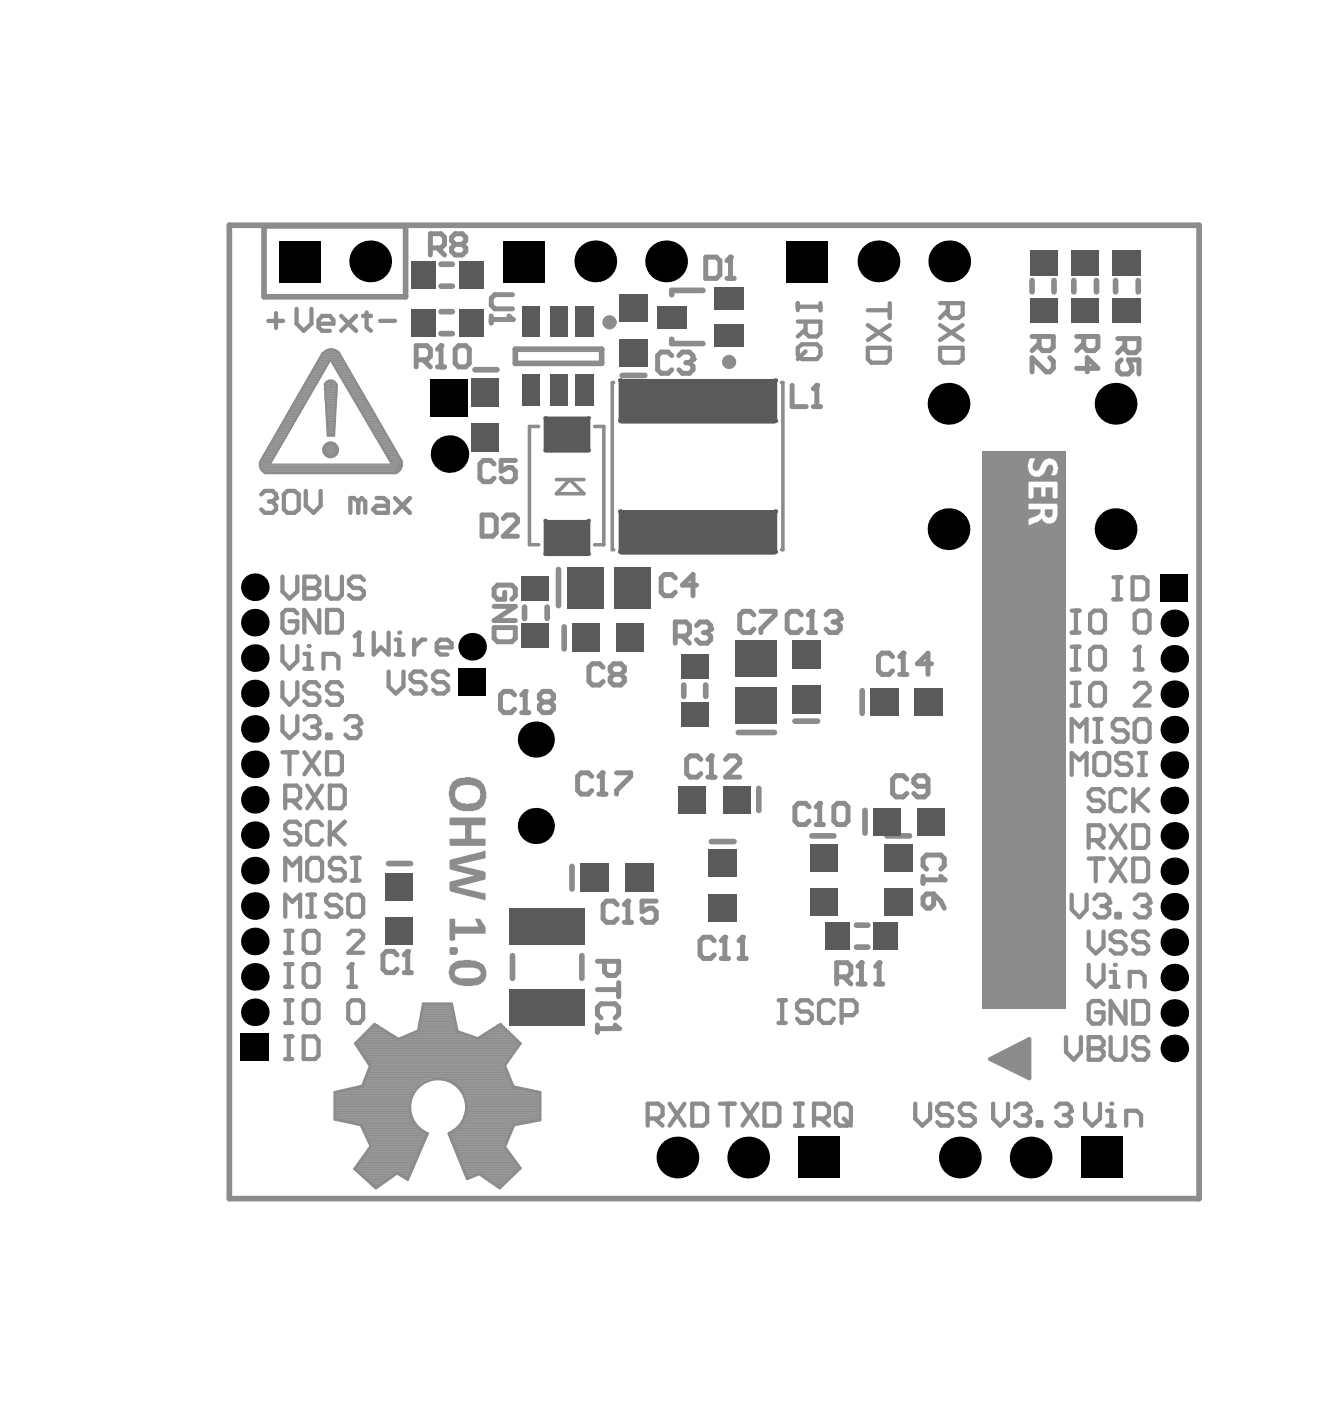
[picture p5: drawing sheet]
<svg xmlns="http://www.w3.org/2000/svg" width="80mm" height="84mm" viewBox="0 0 80 84" stroke-linecap="round" stroke-linejoin="round" font-family="sans-serif">
<path d="M59.1 63.2l2.4-1.2v2.3z" fill="#8c8c8c"/>
<g fill="none" stroke="#8c8c8c" stroke-width=".34">
<path d="M13.7 13.4h57.9v58.1h-57.9zM15.8 13.5h8.4v4.2h-8.4zM26.3 19.9h.7M26.3 18.6h.7M26.3 15.8h.7M26.3 17.1h.7M42 17.3h-1.9v.3M61.6 16.7v.7M62.9 16.7v.7M64.1 16.7v.7M65.5 16.7v.7M66.6 16.7v.7"/>
<path d="M68 16.7v.7M28.4 22.1h1.3M30.8 20.8h5.1v.9h-5.1zM31.3 36.2v.7M32.7 36.2v.7M33.4 34v2.1M33.7 37.4v1.3M37.2 22.4h1.3M40.1 20.2v.3h1.9M23.2 51.5h1.3M30.6 57v1.4M34.2 51.7v1.4"/>
<path d="M34.7 57v1.4M40.8 40.9v.7M42.1 40.9v.7M42.5 50.2h1.3M44.1 43.7h2.1M45.3 47.1v1.3M47.5 43h1.3M48.5 49.9h1.3M51.1 56.5h.7M51.1 55.2h.7M51.5 41.2v1.4M51.7 48.4v1.3"/>
<path d="M53 49.9h1.3"/>
</g>
<g fill="none" stroke="#8c8c8c" stroke-width=".25">
<path d="M16 19.1h.9M16.5 18.7v.9M17.7 18.4v.9l.4 .4 .5-.4v-.9M19 19.3h.9v-.2l-.2-.2h-.5l-.2 .2v.4l.2 .2h.5M20.4 18.9l.9 .8-.5-.4M21.3 18.9l-.9 .8M21.7 18.9h.5M21.9 18.6v.9l.3 .2M22.7 19.1h.9M47.6 19.2h1.4v.7l-.2 .2h-.5l-.2-.2v-.7M47.6 18.3h1.4M47.6 18.1v.4"/>
<path d="M48.1 19.7l-.5 .4M49 18.1v.4M51.8 18.5h1.3M51.8 19.4l1.3 .9M53.1 18.1v.9M53.1 19.4l-1.3 .9M56.1 18.1h1.4v.7l-.3 .2h-.4l-.2-.2v-.7M56.1 19.4l1.4 .9M56.6 18.5l-.5 .5M57.5 19.4l-1.4 .9M16.9 34.4v.9l.4 .4 .5-.4v-.9M16.9 38.6v.8l.4 .5 .5-.5v-.8"/>
<path d="M17.8 36.6l-.3-.2h-.4l-.2 .2v.9l.2 .3h.4l.3-.3v-.4h-.5M18.2 35.1h.1M18.2 34.4h.7l.2 .2v.2l-.2 .3 .2 .2v.2l-.2 .2h-.7zM18.2 39.9h.4M18.2 39h.2v.9M18.2 35.1h.7M18.4 38.6h.1M19.1 36.4v1.4l-.9-1.4v1.4M19.3 39.9v-.9h.7l.2 .2v.7M19.5 34.4v1.1l.2 .2h.5l.2-.2v-1.1M19.5 36.4h.7l.2 .2v.9l-.2 .3h-.7zM21.7 34.6l-.2-.2h-.4l-.3 .2v.2l.3 .3h.4l.2 .2v.2l-.2 .2h-.4l-.3-.2"/>
<path d="M47.6 20.8l.3-.3h.9l.2 .3v.4l-.2 .2h-.9l-.3-.2zM48.1 21l-.5 .4M51.8 20.8h1.3v.6l-.2 .2h-.9l-.2-.2zM56.1 20.8h1.4v.6l-.3 .2h-.9l-.2-.2zM66.5 34.5h.5M66.5 35.8h.5M66.7 34.5v1.3M67.6 34.5h.7l.2 .2v.9l-.2 .2h-.7zM16.9 40.7v.9l.4 .5 .5-.5v-.9M16.9 42.7v.9l.4 .5 .5-.5v-.9M16.9 44.9h.9M17 59.7h.5"/>
<path d="M17 55.5h.5M17 56.9h.5M17 47.8h.7l.2-.2v-.5l-.2-.2h-.7v1.3M17 52.5v-1.3l.5 .5 .4-.5v1.3M17 54.7v-1.3l.5 .4 .4-.4v1.3M17 58.9h.5M17 57.5h.5M17.2 55.5v1.4M17.2 57.5v1.4M17.2 59.7v1.3M17.3 44.9v1.3M17.5 47.8l.4 .4"/>
<path d="M17.9 49.3l-.2-.3h-.5l-.2 .3v.2l.2 .2h.5l.2 .2v.2l-.2 .3h-.5l-.2-.3M18.2 43l.2-.3h.5l.2 .3v.2M18.2 44.9l.9 1.3M18.3 59.7h.5l.2 .2v.9l-.2 .2h-.5l-.2-.2v-.9zM18.3 55.5h.5l.2 .3v.8l-.2 .3h-.5l-.2-.3v-.8zM18.3 57.5h.5l.2 .2v.9l-.2 .3h-.5l-.2-.3v-.9zM18.3 53.4h.5M18.3 54.7h.5M18.3 46.9l.9 1.3M18.6 53.4v1.3M18.6 51.2h.4l.2 .2v.9l-.2 .2h-.4l-.3-.2v-.9zM18.6 43.4h.3"/>
<path d="M18.9 43.4l.2 .2v.2l-.2 .3h-.5l-.2-.3M19.1 43.2h.1M19.1 41l-.2-.3h-.5l-.2 .3v.2l.2 .2h.5l.2 .2v.3l-.2 .2h-.5l-.2-.2M19.1 43.2l-.2 .2M19.1 44.9l-.9 1.3M19.2 49.3l-.2-.3h-.4l-.3 .3v.8l.3 .3h.4l.2-.3M19.2 46.9l-.9 1.3M19.5 43.8h.2v.3h-.2zM19.5 44.9h.7l.2 .2v.9l-.2 .2h-.7zM19.7 46.9h.7l.2 .2v.9l-.2 .2h-.7zM19.7 49v1.4M19.9 49.7l.7 .7"/>
<path d="M20.4 53.6l-.3-.2h-.4l-.2 .2v.2l.2 .2h.4l.3 .3v.2l-.3 .2h-.4l-.2-.2M20.4 41l-.2-.3h-.5l-.2 .3v.2l.2 .2h.5l.2 .2v.3l-.2 .2h-.5l-.2-.2M20.6 51.4l-.2-.2h-.5l-.2 .2v.3l.2 .2h.5l.2 .2v.2l-.2 .2h-.5l-.2-.2M20.6 49l-.9 .9M20.6 43l.2-.3h.5l.2 .3v.2M20.8 55.8l.2-.3h.5l.2 .3v.2l-.9 .9h.9M20.8 58.9h.5M21 57.5h.1M21 59.7h.5l.2 .2v.9l-.2 .2h-.5l-.2-.2v-.9zM21 53.4h.5l.2 .2v.9l-.2 .2h-.5l-.2-.2v-.9zM21 51.2h.5M21 52.5h.5"/>
<path d="M21 57.5v1.4M21 57.5l-.2 .2M21.1 43.4h.2M21.3 51.2v1.3M21.3 43.4l.2 .2v.2l-.2 .3h-.5l-.2-.3M21.5 43.2h.1M21.5 43.2l-.2 .2M65 50.1h.7l.2-.2v-.4l-.2-.2h-.7v1.3M65 55.6v.9l.4 .4 .5-.4v-.9M65 57.6v.9l.4 .4 .5-.4v-.9M65 51.2h.9M65.4 50.1l.5 .5"/>
<path d="M65.4 51.2v1.4M65.9 59.9l-.2-.2h-.5l-.2 .2v.9l.2 .3h.5l.2-.3v-.4h-.5M65.9 47.3l-.2-.2h-.5l-.2 .2v.2l.2 .3h.5l.2 .2v.2l-.2 .2h-.5l-.2-.2M66.3 49.3l.9 1.3M66.3 51.2l.9 1.4M66.3 58.9h.5M66.3 58h.3v.9M66.6 57.6h.1M67.2 47.3l-.2-.2h-.4l-.3 .2v.9l.3 .2h.4l.2-.2M67.2 55.8l-.2-.2h-.4l-.3 .2v.2l.3 .2h.4l.2 .3v.2l-.2 .2h-.4l-.3-.2M67.2 59.7v1.4l-.9-1.4v1.4M67.2 49.3l-.9 1.3"/>
<path d="M67.2 51.2l-.9 1.4M67.5 58.9v-.9h.6l.3 .3v.6M67.7 59.7h.7l.2 .2v.9l-.2 .3h-.7zM67.7 47.1v1.3M67.7 49.3h.7l.2 .2v.8l-.2 .3h-.7zM67.7 51.2h.7l.2 .3v.9l-.2 .2h-.7zM67.9 47.8l.7 .6M68.6 55.8l-.2-.2h-.5l-.2 .2v.2l.2 .2h.5l.2 .3v.2l-.2 .2h-.5l-.2-.2M68.6 47.1l-.9 .9M17 61h.5M17 61.8h.5M17 63.2h.5"/>
<path d="M17.2 61.8v1.4M18.1 61.8h.7l.2 .3v.9l-.2 .2h-.7zM38.7 66.8h.6l.3-.3v-.4l-.3-.2h-.6v1.3M39.1 66.8l.5 .4M40 65.9l.9 1.3M40.9 65.9l-.9 1.3M41.3 65.9h.7l.2 .2v.9l-.2 .2h-.7zM43 65.9h.9M43.5 65.9v1.3M44.3 65.9l.9 1.3M45.2 65.9l-.9 1.3M45.7 65.9h.6l.2 .2v.9l-.2 .2h-.6z"/>
<path d="M54.7 65.9v.9l.4 .4 .4-.4v-.9M56.9 66.1l-.3-.2h-.4l-.2 .2v.2l.2 .2h.4l.3 .3v.2l-.3 .2h-.4l-.2-.2M58.2 66.1l-.2-.2h-.5l-.2 .2v.2l.2 .2h.5l.2 .3v.2l-.2 .2h-.5l-.2-.2M59.1 63.2l2.4-1.2v2.3zM64.8 65.9v.9l.4 .4 .5-.4v-.9M66.1 67.2h.5M66.1 66.3h.3v.9M66.4 65.9h.1M67.3 67.2v-.9h.6l.2 .2v.7"/>
</g>
<path d="M32.2 25.4h-.6v7.1h.6M33.2 28.6h1.7M34 28.6l.9 .9h-1.7zM35.5 25.4h.6v7.1h-.6M36.6 22.8v10M46.7 22.8h.1v10h-.1" fill="none" stroke="#8c8c8c" stroke-width=".21"/>
<path d="M25.5 67.6l-1.2 2.8-.6-.4-1.3 .9-1.2-1.1 1-1.4-.6-1.3-1.6-.3v-1.6l1.6-.4 .5-1.2-.9-1.3 1.2-1.2 1.4 .9 1.2-.5 .3-1.6h1.7l.3 1.7 1.2 .4 1.4-.9 1.2 1.2-1 1.3 .5 1.3 1.7 .3v1.6l-1.6 .3-.6 1.3 1 1.3-1.3 1.2-1.2-.8-.7 .2-1.1-2.7" fill="none" stroke="#8c8c8c" stroke-width=".17"/>
<g fill="none" stroke="#8c8c8c" stroke-width=".06">
<path d="M15.5 27.6h.7M15.5 27.6h.6M15.5 27.8h8.5M15.5 27.9h8.5M15.5 27.7h8.5M15.6 27.5h.7M15.6 27.5h.6M15.6 27.9h8.4M15.6 27.9h8.3M15.6 27.4h.7M15.6 28h8.3M15.6 27.3h.8"/>
<path d="M15.6 28.1h8.3M15.7 27.2h.7M15.7 27.3h.7M15.7 28.1h8.1M15.7 27.1h.7M15.7 28.2h8.1M15.8 27.1h.7M15.8 28.2h7.9M15.8 27h.7M15.9 26.9h.7M15.9 27h.7M15.9 28.2h7.7"/>
<path d="M15.9 26.8h.8M15.9 26.8h.7M16 26.7h.7M16 26.8h.7M16 26.6h.7M16.1 26.6h.7M16.1 26.5h.7M16.1 26.4h.8M16.2 26.4h.7M16.2 26.3h.8M16.2 26.3h.7M16.3 26.2h.7"/>
<path d="M16.3 26.3h.7M16.4 26.1h.7M16.4 26.1h.6M16.4 26h.7M16.4 25.9h.8M16.4 26h.8M16.5 25.9h.7M16.5 25.8h.7M16.6 25.7h.7M16.6 25.7h.6M16.6 25.6h.7M16.7 25.6h.7"/>
<path d="M16.7 25.5h.7M16.7 25.4h.8M16.8 25.3h.7M16.8 25.4h.7M16.9 25.2h.7M16.9 25.2h.6M16.9 25.1h.7M17 25.1h.7M17 25h.7M17 24.9h.8M17 24.9h.7M17.1 24.8h.7"/>
<path d="M17.1 24.9h.7M17.2 24.7h.6M17.2 24.7h.7M17.2 24.6h.7M17.2 24.5h.8M17.2 24.6h.8M17.3 24.5h.7M17.3 24.4h.7M17.4 24.3h.7M17.4 24.2h.7M17.5 24.2h.7M17.5 24.1h.7"/>
<path d="M17.5 24h.8M17.5 24.1h.8M17.6 24h.7M17.6 23.9h.7M17.7 23.8h.7M17.7 23.8h.6M17.7 23.7h.7M17.8 23.7h.7M17.8 23.6h.7M17.8 23.5h.8M17.8 23.5h.7M17.9 23.4h.7"/>
<path d="M17.9 23.5h.7M18 23.3h.7M18 23.3h.6M18 23.2h.7M18 23.1h.8M18 23.2h.8M18.1 23.1h.7M18.1 23h.8M18.1 23h.7M18.2 22.9h.7M18.2 23h.7M18.3 22.8h.7"/>
<path d="M18.3 22.8h.6M18.3 22.7h.7M18.3 22.7h.8M18.4 22.6h.7M18.4 22.5h.7M18.5 22.4h.7M18.6 22.3h.7M18.6 22.3h.6M18.6 22.2h.7M18.6 22.2h.8M18.7 22.1h.7M18.7 22h.7"/>
<path d="M18.8 21.9h.7M18.9 21.8h.7M18.9 21.8h.6M18.9 21.7h.7M18.9 21.6h.8M19 21.6h.7M19 21.5h.7M19.1 21.4h1.3M19.1 21.4h1.4M19.1 21.3h1.3M19.2 21.2h1.1M19.2 21.1h1"/>
<path d="M19.2 21.1h1.1M19.3 21.1h.9M19.3 21h.9M19.4 26.9h.7M19.4 26.8h.7M19.4 23.2h.7M19.4 21h.8M19.4 27h.7M19.4 27.1h.7M19.4 26.7h.7M19.4 22.9h.7M19.4 23h.7"/>
<path d="M19.4 23.1h.7M19.4 23.3h.7M19.4 23.4h.7M19.4 23.5h.7M19.4 23.6h.7M19.4 23.7h.7M19.4 23.8h.7M19.4 23.9h.7M19.4 20.9h.7M19.4 27.1h.6M19.4 26.6h.6M19.4 26.6h.7"/>
<path d="M19.4 24.3h.6M19.4 24.4h.6M19.4 22.8h.6M19.4 24h.7M19.4 24.1h.7M19.4 24.2h.7M19.4 24.3h.7M19.5 24.8h.5M19.5 24.9h.5M19.5 25h.5M19.5 26.5h.5M19.5 27.1h.5"/>
<path d="M19.5 24.7h.5M19.5 24.5h.5M19.5 24.6h.5M19.5 22.8h.5M19.5 20.9h.5M19.5 25.1h.5M19.5 25.2h.5M19.5 25.3h.5M19.5 25.4h.5M19.5 25.5h.5M19.5 25.6h.5M19.6 25.6h.4"/>
<path d="M19.6 25.7h.4M19.6 25.8h.4M19.6 25.9h.4M19.6 26h.4M19.6 26.5h.4M19.6 27.2h.4M19.6 22.7h.4M19.6 20.8h.3M19.7 27.2h.2M19.7 22.7h.1M19.7 26.5h.1M19.8 21.5h.7"/>
<path d="M19.8 21.6h.7M19.9 21.6h.7M19.9 21.7h.7M20 21.8h.6M20 21.8h.7M20 21.9h.7M20 21.9h.8M20.1 22h.7M20.1 22.1h.7M20.2 22.2h.7M20.2 22.3h.7M20.2 22.3h.8"/>
<path d="M20.3 22.4h.7M20.3 22.4h.8M20.4 22.5h.7M20.4 22.6h.7M20.5 22.7h.7M20.5 22.8h.8M20.6 22.9h.7M20.6 23h.7M20.7 23h.6M20.7 23h.7M20.7 23.1h.7M20.8 23.2h.7"/>
<path d="M20.8 23.3h.7M20.8 23.3h.8M20.9 23.4h.7M20.9 23.5h.7M21 23.5h.6M21 23.5h.7M21 23.6h.7M21.1 23.7h.7M21.1 23.8h.7M21.1 23.8h.8M21.2 23.9h.7M21.2 24h.7"/>
<path d="M21.3 24h.6M21.3 24.1h.7M21.3 24.2h.8M21.4 24.3h.7M21.4 24.3h.8M21.5 24.4h.7M21.5 24.5h.7M21.6 24.6h.7M21.6 24.7h.8M21.7 24.8h.7M21.7 24.9h.7M21.8 24.9h.6"/>
<path d="M21.8 24.9h.7M21.8 25h.7M21.9 25.1h.7M21.9 25.2h.7M21.9 25.2h.8M22 25.3h.7M22 25.4h.7M22.1 25.4h.6M22.1 25.4h.7M22.1 25.5h.7M22.2 25.6h.7M22.2 25.7h.7"/>
<path d="M22.2 25.7h.8M22.3 25.8h.7M22.3 25.9h.7M22.4 26h.7M22.4 26.1h.8M22.5 26.2h.7M22.5 26.3h.7M22.6 26.3h.6M22.6 26.3h.7M22.6 26.4h.7M22.7 26.5h.7M22.7 26.6h.8"/>
<path d="M22.8 26.7h.7M22.8 26.8h.7M22.9 26.8h.7M22.9 26.9h.7M23 26.9h.6M23 27h.7M23 27.1h.7M23 27.1h.8M23.1 27.2h.7M23.1 27.3h.7M23.2 27.3h.6M23.2 27.4h.7"/>
<path d="M23.2 27.5h.8M23.3 27.5h.7M23.3 27.6h.7M25.3 59.9h1.7M25.3 60h1.7M20 66h4.4M20 65.3h4.6M20 65.4h4.5M20 65.5h4.5M20 65.6h4.5M20 65.7h4.5M20 65.7h4.4"/>
<path d="M20 65.8h4.4M20 65.9h4.4M20 66.7h4.6M20 66.1h4.4M20 66.2h4.4M20 66.3h4.4M20 66.3h4.5M20 66.4h4.5M20 66.5h4.5M20 66.6h4.5M20 66.8h4.6M20 65.2h4.6"/>
<path d="M20 65.1h4.6M20.2 66.9h4.4M20.3 65.1h4.4M20.4 66.9h4.3M20.5 65.1h4.2M20.6 67h4.1M20.7 65h4M20.8 65h4M20.9 67h3.9M21.1 67h3.7M21.2 69.6h3.4M21.2 69.7h3.4"/>
<path d="M21.2 69.8h3.4M21.2 64.9h3.6M21.2 62.2h9.8M21.2 62.3h9.8M21.3 62.2h9.7M21.3 62.4h9.7M21.3 69.5h3.4M21.3 69.6h3.3M21.3 69.8h3.3M21.3 67.1h3.5M21.3 62.4h9.6M21.3 69.9h3.2"/>
<path d="M21.3 64.9h3.5M21.3 62.1h9.6M21.3 62.5h9.6M21.4 69.4h3.3M21.4 69.5h3.3M21.4 62.6h9.5M21.4 62.1h9.5M21.4 69.4h3.4M21.4 70h3.1M21.4 62h9.4M21.5 69.3h3.3M21.5 70h3"/>
<path d="M21.5 62.7h9.3M21.5 61.9h2.2M21.5 62h2.2M21.5 69.2h3.3M21.5 70.1h3M21.5 62.7h9.2M21.6 70.1h2M21.6 61.9h2M21.6 67.1h3.3M21.6 64.9h3.3M21.6 62.8h9.1M21.6 70.1h1.9"/>
<path d="M21.6 69.1h3.3M21.6 69.2h3.3M21.6 67.2h3.3M21.6 62.9h9M21.6 70.2h1.9M21.6 61.8h1.9M21.6 67.3h3.4M21.6 67.3h3.5M21.6 64.8h3.3M21.7 61.8h1.7M21.7 69h3.2M21.7 67.4h3.5"/>
<path d="M21.7 64.7h3.4M21.7 64.7h3.3M21.7 63h8.9M21.7 70.3h1.7M21.7 67.5h3.5M21.7 67.5h3.6M21.7 64.6h3.5M21.7 64.6h3.4M21.8 70.3h1.5M21.8 70.3h1.4M21.8 61.7h1.4M21.8 61.7h1.5"/>
<path d="M21.8 68.9h3.1M21.8 67.6h3.6M21.8 67.7h3.6M21.8 64.4h3.7M21.8 64.5h3.6M21.8 64.5h3.5M21.8 64.6h3.4M21.8 63.1h8.7M21.8 63.2h8.6M21.8 61.6h1.4M21.8 68.8h3.2M21.8 64.4h3.8"/>
<path d="M21.9 70.4h1.3M21.9 61.6h1.3M21.9 67.8h3.5M21.9 64.3h3.8M21.9 63.2h8.5M21.9 64.3h8.5M21.9 70.4h1.2M21.9 68.7h3.1M21.9 67.9h3.5M21.9 63.3h8.5M21.9 64.2h8.5M21.9 70.5h1.2"/>
<path d="M21.9 61.5h1.1M21.9 61.6h1.2M21.9 68h3.4M21.9 68.1h3.4M21.9 68.6h3.2M21.9 68.7h3.2M21.9 64.1h8.4M21.9 63.3h8.4M21.9 63.4h8.4M21.9 64.2h8.4M22 70.5h1M22 61.5h1"/>
<path d="M22 68.1h3.3M22 68.1h3.2M22 68.6h3.1M22 63.4h8.3M22 63.5h8.3M22 64h8.3M22 70.6h.9M22 68.2h3.2M22 68.5h3.1M22 63.9h8.2M22 64h8.2M22.1 70.6h.8"/>
<path d="M22.1 70.6h.7M22.1 61.4h.7M22.1 61.4h.8M22.1 68.3h3.1M22.1 68.4h3.1M22.1 68.5h3M22.1 63.5h8.1M22.1 63.6h8M22.1 63.8h8M22.1 63.8h8.1M22.1 63.9h8.1M22.1 61.3h.7"/>
<path d="M22.1 63.7h8M22.2 70.7h.5M22.2 70.8h.5M22.2 61.3h.5M22.2 61.2h.4M22.3 70.8h.2M22.3 61.2h.3M22.3 70.9h.2M22.4 70.9h.1M22.4 61.1h.1M23.8 70.1h.7M23.9 70.1h.5"/>
<path d="M23.9 70.2h.5M24 62h4.3M24 70.2h.4M24.1 61.9h4.1M24.1 70.3h.3M24.2 70.3h.1M24.3 70.3h.1M24.3 61.8h3.7M24.3 61.8h3.6M24.4 61.8h3.4M24.6 61.7h3M24.7 61.7h2.9"/>
<path d="M24.7 61.6h2.8M24.9 61.6h2.5M24.9 61.6h2.4M25 61.5h2.3M25 61.4h2.3M25 61.1h2.2M25 61.2h2.2M25 61.3h2.2M25 61h2.2M25.1 60.9h2.1M25.1 61h2.1M25.1 60.8h2"/>
<path d="M25.2 60.7h1.9M25.2 60.4h1.9M25.2 60.5h1.9M25.2 60.6h1.9M25.2 60.2h1.9M25.2 60.3h1.9M25.2 60h1.8M25.2 60.1h1.8M26.5 64.3h3.9M26.6 64.4h3.8M26.7 64.4h3.7M26.8 67.6h3.6"/>
<path d="M26.8 67.7h3.6M26.8 67.6h3.7M26.8 67.8h3.6M26.8 67.9h3.6M26.8 64.5h3.6M26.9 67.9h3.5M26.9 67.5h3.6M26.9 68h3.4M26.9 68.1h3.4M26.9 64.5h3.6M27 68.1h3.3M27 67.5h3.5"/>
<path d="M27 68.2h3.2M27 68.3h3.2M27 64.6h3.5M27.1 67.4h3.5M27.1 68.3h3.1M27.1 68.4h3M27.1 64.6h3.4M27.1 68.6h3.2M27.1 68.5h3.1M27.2 67.3h3.4M27.2 64.7h3.4M27.2 68.7h3.1"/>
<path d="M27.2 68.7h3.2M27.3 68.8h3.1M27.3 68.9h3.1M27.3 68.9h3.2M27.3 67.3h3.3M27.3 64.8h3.3M27.3 69h3.2M27.3 69h3.3M27.3 67.2h3.3M27.3 69.1h3.3M27.3 64.9h3.4M27.4 69.1h3.2"/>
<path d="M27.4 67.1h3.3M27.4 69.2h3.2M27.4 69.2h3.3M27.4 69.3h3.3M27.4 67.1h3.6M27.4 64.9h3.5M27.4 64.9h3.6M27.5 69.3h3.3M27.5 69.4h3.3M27.5 67h3.6M27.5 65h3.9M27.5 69.4h3.4"/>
<path d="M27.5 69.5h3.4M27.5 67h4.2M27.5 67h3.8M27.5 65h4M27.6 69.5h3.3M27.6 69.6h3.3M27.6 69.6h3.4M27.6 66.9h4.4M27.6 66.9h4.2M27.6 65.1h4.6M27.6 65.1h4.1M27.6 65.1h4.3"/>
<path d="M27.6 69.7h3.4M27.6 66.8h4.7M27.6 65.2h4.7M27.6 69.8h3.4M27.6 65.3h4.7M27.7 69.8h3.2M27.7 69.9h3.2M27.7 65.3h4.6M27.7 65.4h4.6M27.7 66.7h4.6M27.7 66.6h4.6M27.7 70h3.1"/>
<path d="M27.7 65.5h4.6M27.7 66.5h4.6M27.8 70.1h2.9M27.8 65.6h4.5M27.8 65.7h4.5M27.8 66.4h4.5M27.8 66.5h4.5M27.8 70.1h.6M27.8 70.2h.5M27.8 65.8h4.5M27.8 65.9h4.5M27.8 66.1h4.5"/>
<path d="M27.8 66.2h4.5M27.8 66.3h4.5M27.9 70.2h.3M27.9 70.3h.2M27.9 70.3h.1M27.9 66h4.4M27.9 65.9h4.4M27.9 66.1h4.4M28.5 62h2.2M28.6 61.9h2.1M28.7 70.1h2M28.7 61.9h2"/>
<path d="M28.7 70.1h1.9M28.7 61.8h1.9M28.7 70.2h1.9M28.8 61.8h1.8M28.8 70.2h1.8M28.9 70.3h1.6M28.9 61.7h1.6M29 70.3h1.5M29 70.3h1.4M29 61.7h1.4M29 61.6h1.4M29.1 70.4h1.3"/>
<path d="M29.1 61.6h1.3M29.2 70.5h1.1M29.2 61.6h1.1M29.2 61.5h1.1M29.3 70.5h1M29.3 61.5h1M29.3 70.6h.9M29.3 61.4h.9M29.4 70.6h.8M29.4 61.4h.7M29.4 70.6h.7M29.4 61.3h.7"/>
<path d="M29.5 70.7h.6M29.5 61.3h.6M29.6 70.8h.4M29.6 61.3h.4M29.6 61.2h.4M29.7 70.8h.3M29.7 61.2h.3M29.8 70.9h.1M29.8 61.1h.1"/>
</g>
<path d="M19.3 21.1l-3.7 6.4M19.4 23l.2 3h.4l.1-3M19.7 21.5l-3.6 6.1M19.7 21.5l3.7 6.1M19.8 22.9v.2M20.2 21.1l3.8 6.4-.4 .7h-7.7" fill="none" stroke="#8c8c8c" stroke-width=".13"/>
<g fill="none" stroke="#8c8c8c" stroke-width=".3">
<path d="M25.7 14.8h.6l.2-.2v-.4l-.2-.3h-.6v1.3M26.1 14.8l.4 .4M27.2 14.6l-.2-.2v-.2l.2-.3h.4l.2 .3v.2l-.2 .2M27.2 14.6l-.2 .2v.2l.2 .2h.4l.2-.2v-.2l-.2-.2M27.2 14.6h.4M29.3 18.9v.4M29.3 19.1h1.3M30.4 18.9l.2 .2M30.6 19.1h.1M30.6 17.6h-1.1l-.2 .2v.4l.2 .2h1.1M42.1 15.3h.7l.2 .3v.8l-.2 .2h-.7zM43.4 16.6h.4"/>
<path d="M43.6 15.3h.1M43.6 15.3v1.3M43.6 15.3l-.2 .3M24.9 21.5h.6l.2-.2v-.5l-.2-.2h-.6v1.3M25.3 21.5l.4 .4M26.1 21.9h.4M26.3 20.6h.1M26.3 20.6l-.2 .2M26.3 20.6v1.3M27.4 20.6h.4l.2 .2v.9l-.2 .2h-.4l-.2-.2v-.9zM28.8 30.7h.6l.2 .2v.9l-.2 .2h-.6zM29.5 37.5h1.3v.6l-.2 .2h-.9l-.2-.2z"/>
<path d="M29.5 36.2h1.3l-1.3 .8h1.3M29.5 27.7l-.2-.2h-.4l-.2 .2v.8l.2 .2h.4l.2-.2M30.1 30.9l.2-.2h.4l.2 .2v.3l-.8 .8h.8M30.1 35.3v.5h-.4l-.2-.2v-.5l.2-.2h.9l.2 .2v.5l-.2 .2M30.8 27.5h-.9v.6l.5-.2h.2l.2 .2v.4l-.2 .2h-.5l-.2-.2M40.1 21.2l-.2-.2h-.4l-.2 .2v.9l.2 .2h.4l.2-.2M40.3 34.5l-.2-.2h-.4l-.2 .2v.8l.2 .3h.4l.2-.3M40.3 38h.7l.2-.2v-.5l-.2-.2h-.7v1.3M40.5 21.2l.2-.2h.5l.2 .2v.2M40.7 38l.5 .4M41 21.6h.2M41.2 21.6l.2 .3v.2l-.2 .2h-.5l-.2-.2"/>
<path d="M41.4 21.4h.1M41.4 21.4l-.2 .2M41.6 34.9h-.9l.7-.6v1.3M41.6 37.3l.2-.2h.4l.2 .2v.2M42 37.8h.2M42.2 37.8l.2 .2v.2l-.2 .2h-.4l-.2-.2M42.4 37.5h.1M42.4 37.5l-.2 .3M45 36.7l-.2-.2h-.4l-.2 .2v.8l.2 .3h.4l.2-.3M45.4 36.5h.9v.2l-.9 .8v.3M47.3 23v1.3h.8M48.6 24.3h.4"/>
<path d="M48.8 23h.1M48.8 23v1.3M48.8 23l-.2 .2M53.3 39.2l-.2-.2h-.4l-.2 .2v.8l.2 .2h.4l.2-.2M53.9 39h.1M53.9 39v1.2M53.9 39l-.2 .2M55.6 39.6h-.8l.6-.6v1.2M61.6 20.1h1.3v.6l-.2 .2h-.4l-.2-.2v-.6M62.1 20.5l-.5 .4M62.7 21.3l.2 .3v.4l-.2 .2h-.2l-.9-.9v.9M64.3 20.1h1.3v.6l-.2 .2h-.5l-.2-.2v-.6"/>
<path d="M64.3 22h1.3l-.7-.7v.9M64.7 20.5l-.4 .4M66.7 20.2h1.3v.6l-.2 .3h-.4l-.2-.3v-.6M67 21.5l-.3 .2v.4l.3 .2h.4l.2-.2v-.2l-.2-.4h.6v.8M67.2 20.6l-.5 .5M23.7 57l-.2-.2h-.4l-.2 .2v.8l.2 .2h.4l.2-.2M24.1 58h.5M24.3 56.8h.1M24.3 56.8v1.2M24.3 56.8l-.2 .2M30.7 41.5l-.2-.2h-.4l-.2 .2v.8l.2 .2h.4l.2-.2M31.2 42.5h.4"/>
<path d="M31.4 41.3h.1M31.4 41.3v1.2M31.4 41.3l-.2 .2M32.4 41.9l-.2-.2v-.2l.2-.2h.4l.3 .2v.2l-.3 .2M32.4 41.9l-.2 .2v.2l.2 .2h.4l.3-.2v-.2l-.3-.2M32.4 41.9h.4M35.7 57.4h1.2v.6l-.2 .2h-.4l-.2-.2v-.6M35.7 59.1h1.2M36.9 58.6v.9M41.8 45.3l-.2-.2h-.4l-.2 .2v.9l.2 .2h.4l.2-.2M42.3 46.4h.4M42.5 45.1h.1"/>
<path d="M42.5 45.1v1.3M42.5 45.1l-.2 .2M42.7 56.1l-.3-.2h-.4l-.2 .2v.9l.2 .2h.4l.3-.2M43.1 57.2h.4M43.3 55.9h.1M43.3 55.9v1.3M43.3 55.9l-.2 .2M43.3 45.3l.2-.2h.5l.2 .2v.2l-.9 .9h.9M44.1 57.2h.5M44.3 55.9h.1M44.3 55.9v1.3M44.3 55.9l-.2 .2"/>
<path d="M53.7 40.2h.4M54.1 46.5l-.2-.2h-.4l-.2 .2v.8l.2 .3h.4l.2-.3M55.1 52.3v.4M55.1 52.5h1.3M55.3 51.9l-.2-.2v-.5l.2-.2h.9l.2 .2v.5l-.2 .2M55.3 53.4h.5v.6l-.3 .2h-.2l-.2-.2v-.4zM55.4 46.9h-.6l-.2-.2v-.2l.2-.2h.4l.2 .2v.8l-.2 .3h-.4l-.2-.3M55.8 53.4l.4 .4 .2 .4M56.2 52.3l.2 .2M56.4 52.5h.1M35.7 61.2v.4M35.7 61.4h1.2"/>
<path d="M35.9 60.8l-.2-.3v-.4l.2-.2h.8l.2 .2v.4l-.2 .3M36.7 61.2l.2 .2M36.9 61.4h.1"/>
</g>
<g fill="#8c8c8c">
<path d="M26.8 48.8h2.2v.5h-.8v.8h.8v.3l-2.1 .1-.1-.4h1v-.8h-.9z"/>
<path d="M26.9 51.3l1.9-.5a.18 .18 0 0 1 .2 .1 .18 .18 0 0 1 0 .2v.1l-1.7 .4 1.7 .4v.5l-1.7 .4 1.7 .4v.2a.12 .12 0 0 1 0 .2 .12 .12 0 0 1-.2 0l-1.8-.5a.59 .59 0 0 1-.1-.6l1.4-.3-1.3-.4a.53 .53 0 0 1-.1-.6z"/>
<path d="M26.9 54.8h.3v.5h1.4l-.2-.5h.3l.3 .5v.4h-1.8v.4h-.3h-.1z"/>
<path d="M26.8 56.6a.3 .3 0 0 1 .4-.1 .3 .3 0 0 1 .1 .4 .3 .3 0 0 1-.4 .1 .3 .3 0 0 1-.1-.4z"/>
<path d="M27 46.7l.1-.1a1.27 1.27 0 0 1 1.9 .4 1.01 1.01 0 0 1-.2 1.1 1.01 1.01 0 0 1-1.1 .3 1.09 1.09 0 0 1-.7-1.7zM27.3 47a.56 .56 0 0 0-.1 .6 .56 .56 0 0 0 .6 .3h.4a.56 .56 0 0 0 .5-.6 .56 .56 0 0 0-.7-.5z"/>
<path d="M26.9 57.6h.1a1.55 1.55 0 0 1 2 .1 .79 .79 0 0 1-.1 .8 .79 .79 0 0 1-.8 .3h-.3a.84 .84 0 0 1-.9-.3 .84 .84 0 0 1 0-.9zM27.2 57.9a.4 .4 0 0 0 .1 .4 .4 .4 0 0 0 .5 .1h.4a.44 .44 0 0 0 .5-.4 1.14 1.14 0 0 0-1.1-.3z"/>
</g>
<g fill="none" stroke="#8c8c8c" stroke-width=".25">
<path d="M15.6 29.5l.2-.2h.5l.2 .2v.2M16.1 29.9h.2M16.3 29.9l.2 .3v.2l-.2 .2h-.5l-.2-.2M16.5 29.7h.1M16.5 29.7l-.2 .2M17.2 29.3h.4l.2 .2v.9l-.2 .2h-.4l-.2-.2v-.9zM18.3 29.3v.9l.4 .4 .4-.4v-.9M21.2 39.1h.4M21.4 29.9l-.3-.2h-.2v.9M21.4 29.9v.7M21.4 29.9l.2-.2 .2 .2v.7M21.4 37.8h.1"/>
<path d="M21.4 37.8v1.3M21.4 37.8l-.2 .2M22.3 37.8v1.3l.4-.5 .5 .5v-1.3M22.5 29.7h.4l.3 .2v.7h-.7l-.2-.2 .2-.2h.7M23.6 29.7l.9 .9M23.6 39.1h.5M23.6 38.2h.2v.9M23.8 37.8h.1M24.1 30.2l.4-.5-.9 .9M24.7 38.2v.9M25.4 38.2h-.2l-.5 .4M26.1 38.6h.9v-.2l-.3-.2h-.4l-.2 .2v.5l.2 .2h.4"/>
<path d="M64 38.6h.5M64 39.9h.5M64 36.4h.5M64 37.8h.5M64.3 36.4v1.4M64.3 38.6v1.3M65.1 38.8l.3-.2h.4l.2 .2v.9l-.2 .2h-.4l-.3-.2zM65.1 36.7l.3-.3h.4l.2 .3v.8l-.2 .3h-.4l-.3-.3zM67.8 36.7l.2-.3h.4l.2 .3v.8l-.2 .3h-.4l-.2-.3zM67.8 39.9h.4M68 38.6h.1M68 38.6v1.3"/>
<path d="M68 38.6l-.2 .2M23.2 40.1v.9l.4 .4 .5-.4v-.9M25.4 40.3l-.2-.2h-.5l-.2 .2v.2l.2 .2h.5l.2 .3v.2l-.2 .2h-.5l-.2-.2M26.8 40.3l-.3-.2h-.4l-.2 .2v.2l.2 .2h.4l.3 .3v.2l-.3 .2h-.4l-.2-.2M46.5 59.7h.4M46.7 59.7v1.3M48.5 59.9l-.2-.2h-.5l-.2 .2v.3l.2 .2h.5l.2 .2v.2l-.2 .2h-.5l-.2-.2M49.8 59.9l-.2-.2h-.4l-.3 .2v.9l.3 .2h.4l.2-.2M64 44.3v-1.4l.5 .5 .4-.5v1.4M64 46.2v-1.3l.5 .5 .4-.5v1.3M64 53.4v.9l.5 .4 .4-.4v-.9M64 40.8h.5"/>
<path d="M64 42.1h.5M64.3 40.8v1.3M65.4 53.6l.2-.2h.4l.2 .2v.3M65.4 42.9h.4M65.4 44.3h.4M65.4 40.8h.4l.2 .2v.9l-.2 .2h-.4l-.3-.2v-.9zM65.6 44.9h.4l.2 .2v.9l-.2 .2h-.4l-.2-.2v-.9zM65.6 42.9v1.4M65.8 54.1h.2M66 54.1l.2 .2v.2l-.2 .2h-.4l-.2-.2M66.2 53.9h.1M66.2 53.9l-.2 .2"/>
<path d="M66.7 54.5h.2v.2h-.2zM67.3 43.2l-.2-.3h-.4l-.2 .3v.2l.2 .2h.4l.2 .2v.3l-.2 .2h-.4l-.2-.2M67.5 45.1l-.2-.2h-.4l-.2 .2v.3l.2 .2h.4l.2 .2v.2l-.2 .2h-.4l-.2-.2M67.8 53.6l.2-.2h.4l.2 .2v.3M67.8 41l.2-.2h.4l.2 .2v.2l-.8 .9h.8M68 42.9h.4l.2 .3v.9l-.2 .2h-.4l-.2-.2v-.9zM68 44.9h.4M68 46.2h.4M68.2 54.1h.2M68.2 44.9v1.3M68.4 54.1l.2 .2v.2l-.2 .2h-.4l-.2-.2M68.6 53.9h.1"/>
<path d="M68.6 53.9l-.2 .2M46.5 61h.4M47.5 65.9h.4M47.5 67.2h.4M47.7 65.9v1.3M48.6 66.8h.6l.3-.3v-.4l-.3-.2h-.6v1.3M49 66.8l.5 .4M50.1 65.9h.5l.2 .2v.9l-.2 .2h-.5l-.2-.2v-.9zM50.3 60.6h.6l.2-.2v-.5l-.2-.2h-.6v1.3M50.4 66.8l.4 .4M59.3 65.9v.9l.4 .4 .5-.4v-.9M60.6 66.1l.3-.2h.4l.2 .2v.2"/>
<path d="M61.1 66.5h.2M61.3 66.5l.2 .3v.2l-.2 .2h-.4l-.3-.2M61.5 66.3h.1M61.5 66.3l-.2 .2M62 67h.2v.2h-.2zM63.1 66.1l.2-.2h.4l.3 .2v.2M63.5 66.5h.2M63.7 61.9v.9l.4 .4 .4-.4v-.9M63.7 66.5l.3 .3v.2l-.3 .2h-.4l-.2-.2M64 66.3h.1M64 66.3l-.3 .2M65 62.6h.1"/>
<path d="M65 61.9h.7l.2 .2v.3l-.2 .2 .2 .2v.2l-.2 .2h-.7zM65 62.6h.7M66.3 61.9v1.1l.3 .2h.4l.2-.2v-1.1M68.6 62.1l-.2-.2h-.5l-.2 .2v.3l.2 .2h.5l.2 .2v.2l-.2 .2h-.5l-.2-.2"/>
</g>
<g fill="none" stroke="#8c8c8c" stroke-width=".3">
<path d="M36 39.8l-.2-.2h-.4l-.2 .2v.9l.2 .2h.4l.2-.2M47.9 36.7l-.3-.2h-.4l-.2 .2v.8l.2 .3h.4l.3-.3M48.3 37.8h.4M48.5 36.5h.1M48.5 36.5v1.3M48.5 36.5l-.2 .2M49.3 36.7l.2-.2h.5l.2 .2v.2M49.8 37.1h.2M50 37.1l.2 .2v.2l-.2 .3h-.5l-.2-.3M50.2 36.9h.1M50.2 36.9l-.2 .2M35.3 46.3l-.2-.2h-.4l-.2 .2v.9l.2 .2h.4l.2-.2"/>
<path d="M35.8 47.4h.4M36 46.1h.1M36 46.1v1.3M36 46.1l-.2 .2M36.6 40.2l-.2-.2v-.2l.2-.2h.5l.2 .2v.2l-.2 .2M36.6 40.2l-.2 .3v.2l.2 .2h.5l.2-.2v-.2l-.2-.3M36.6 40.2h.5M36.8 46.1h.9v.2l-.9 .9v.2M36.9 54l-.3-.2h-.4l-.2 .2v.8l.2 .2h.4l.3-.2M37.3 55h.4M37.5 53.8h.1M37.5 53.8v1.2"/>
<path d="M37.5 53.8l-.2 .2M39.2 53.8h-.9v.6l.5-.2h.2l.2 .2v.4l-.2 .2h-.4l-.3-.2M48.3 48.2l-.2-.3h-.4l-.2 .3v.8l.2 .2h.4l.2-.2M48.7 49.2h.5M48.9 47.9h.1M48.9 47.9v1.3M48.9 47.9l-.2 .3M50 58.3h.6l.2-.2v-.4l-.2-.2h-.6v1.2M50 47.9h.4l.2 .3v.8l-.2 .2h-.4l-.2-.2v-.8zM50.4 58.3l.4 .4M51.2 58.7h.5M51.4 57.5h.1"/>
<path d="M51.4 57.5l-.2 .2M51.4 57.5v1.2M52.3 58.7h.4M52.5 57.5h.1M52.5 57.5v1.2M52.5 57.5l-.2 .2"/>
</g>
<path d="M58.6 26.9h5v33.3h-5z" fill-rule="evenodd" fill="#8c8c8c"/>
<g fill="#fff">
<path d="M61.5 27.4h.1a.13 .13 0 0 1 .2 0 .13 .13 0 0 1-.1 .2 .3 .3 0 0 0 0 .3 .3 .3 0 0 0 .3 .2l.2-.3a.52 .52 0 0 1 .7-.4 .52 .52 0 0 1 .3 .7l-.2 .3a.11 .11 0 0 1-.2 0 .11 .11 0 0 1 .1-.2 .24 .24 0 0 0 0-.3 .24 .24 0 0 0-.3-.1l-.1 .1a.56 .56 0 0 1-.7 .6 .56 .56 0 0 1-.4-.7z"/>
<path d="M61.4 28.8l1.7-.1 .1 1h-.3v-.6h-.5v.5h-.2v-.5h-.5v.6h-.3z"/>
<path d="M61.4 30.1h1.7l.1 .5a.52 .52 0 0 1-.3 .6 .52 .52 0 0 1-.6-.1l-.1-.2-.2 .3-.4 .1a.14 .14 0 0 1-.2 0 .14 .14 0 0 1 0-.2l.1-.2 .4-.1 .2-.2v-.2h-.7zM62.4 30.4v.2a.24 .24 0 0 0 .3 .3 .24 .24 0 0 0 .2-.3v-.2z"/>
</g>
<g fill="none" stroke="#8c8c8c" stroke-width=".42">
<circle cx="36.4" cy="19.2" r=".21"/>
<circle cx="43.5" cy="21.6" r=".21"/>
</g>
<circle cx="19.7" cy="26.8" r=".38" fill="none" stroke="#8c8c8c" stroke-width=".25"/>
<path d="M15.6 27.5l-.1 .3 .1 .3 .3 .1M19.3 21.1a.59 .59 0 0 1 .9 0M19.4 22.9a.38 .38 0 0 1 .3-.2 .38 .38 0 0 1 .4 .3M24 27.5a.59 .59 0 0 1-.4 .7" fill="none" stroke="#8c8c8c" stroke-width=".13"/>
<path d="M26.8 67.6a1.69 1.69 0 0 0 .7-2.6 1.69 1.69 0 0 0-2.7 .1 1.69 1.69 0 0 0 .7 2.5" fill="none" stroke="#8c8c8c" stroke-width=".17"/>
<g fill="#000">
<circle cx="22.1" cy="15.6" r="1.25"/>
<circle cx="35.6" cy="15.6" r="1.25"/>
<circle cx="39.8" cy="15.6" r="1.25"/>
<circle cx="52.5" cy="15.6" r="1.25"/>
<circle cx="56.7" cy="15.6" r="1.25"/>
<circle cx="15.2" cy="37.2" r=".82"/>
<circle cx="15.2" cy="39.3" r=".82"/>
<circle cx="15.2" cy="35" r=".82"/>
<circle cx="26.8" cy="27.1" r="1.12"/>
<circle cx="28.2" cy="38.6" r=".82"/>
<circle cx="56.6" cy="31.6" r="1.25"/>
<circle cx="56.6" cy="24.1" r="1.25"/>
<circle cx="66.6" cy="24.1" r="1.25"/>
<circle cx="66.6" cy="31.6" r="1.25"/>
<circle cx="70.1" cy="37.2" r=".82"/>
<circle cx="70.1" cy="39.3" r=".82"/>
<circle cx="15.2" cy="47.7" r=".82"/>
<circle cx="15.2" cy="56.2" r=".82"/>
<circle cx="15.2" cy="43.5" r=".82"/>
<circle cx="15.2" cy="58.3" r=".82"/>
<circle cx="15.2" cy="45.6" r=".82"/>
<circle cx="15.2" cy="41.4" r=".82"/>
<circle cx="15.2" cy="54.1" r=".82"/>
<circle cx="15.2" cy="49.8" r=".82"/>
<circle cx="15.2" cy="52" r=".82"/>
<circle cx="32" cy="49.3" r="1.08"/>
<circle cx="32" cy="44.1" r="1.08"/>
<circle cx="70.1" cy="47.8" r=".82"/>
<circle cx="70.1" cy="56.2" r=".82"/>
<circle cx="70.1" cy="54.1" r=".82"/>
<circle cx="70.1" cy="49.9" r=".82"/>
<circle cx="70.1" cy="52" r=".82"/>
<circle cx="70.1" cy="43.5" r=".82"/>
<circle cx="70.1" cy="45.7" r=".82"/>
<circle cx="70.1" cy="41.4" r=".82"/>
<circle cx="70.1" cy="58.3" r=".82"/>
<circle cx="15.2" cy="60.4" r=".82"/>
<circle cx="40.5" cy="69.1" r="1.25"/>
<circle cx="44.7" cy="69.1" r="1.25"/>
<circle cx="57.3" cy="69.1" r="1.25"/>
<circle cx="61.5" cy="69.1" r="1.25"/>
<circle cx="70.1" cy="62.6" r=".82"/>
<circle cx="70.1" cy="60.5" r=".82"/>
</g>
<g fill="#000">
<path d="M16.7 14.4h2.4v2.5h-2.4z" fill-rule="evenodd"/>
<path d="M30.1 14.4h2.4v2.5h-2.4z" fill-rule="evenodd"/>
<path d="M47 14.4h2.5v2.5h-2.5z" fill-rule="evenodd"/>
<path d="M25.7 22.6h2.2v2.3h-2.2z" fill-rule="evenodd"/>
<path d="M27.3 39.9h1.7v1.6h-1.7z" fill-rule="evenodd"/>
<path d="M69.3 34.3h1.6v1.6h-1.6z" fill-rule="evenodd"/>
<path d="M14.4 61.7h1.7v1.6h-1.7z" fill-rule="evenodd"/>
<path d="M47.6 67.8h2.5v2.5h-2.5z" fill-rule="evenodd"/>
<path d="M64.5 67.8h2.5v2.5h-2.5z" fill-rule="evenodd"/>
</g>
<g fill="#5a5a5a">
<path d="M66.5 14.9h1.6v1.5h-1.6z" fill-rule="evenodd"/>
<path d="M52.8 53h1.7v1.7h-1.7z" fill-rule="evenodd"/>
<path d="M42.3 53.4h1.7v1.6h-1.7z" fill-rule="evenodd"/>
<path d="M42.7 19.3h1.7v1.4h-1.7z" fill-rule="evenodd"/>
<path d="M39.3 18.3h1.7v1.3h-1.7z" fill-rule="evenodd"/>
<path d="M32.8 22.3h1.1v1.9h-1.1z" fill-rule="evenodd"/>
<path d="M32.8 18.3h1.1v1.8h-1.1z" fill-rule="evenodd"/>
<path d="M23 52.1h1.6v1.6h-1.6z" fill-rule="evenodd"/>
<path d="M66.5 17.8h1.6v1.5h-1.6z" fill-rule="evenodd"/>
<path d="M52.8 50.3h1.7v1.7h-1.7z" fill-rule="evenodd"/>
<path d="M49.3 55h1.5v1.7h-1.5z" fill-rule="evenodd"/>
<path d="M42.3 50.7h1.7v1.6h-1.7z" fill-rule="evenodd"/>
<path d="M43.2 46.9h1.6v1.7h-1.6z" fill-rule="evenodd"/>
<path d="M42.7 17.2h1.7v1.3h-1.7z" fill-rule="evenodd"/>
<path d="M23 54.7h1.6v1.7h-1.6z" fill-rule="evenodd"/>
<path d="M61.5 14.9h1.7v1.5h-1.7z" fill-rule="evenodd"/>
<path d="M48.4 53h1.6v1.7h-1.6z" fill-rule="evenodd"/>
<path d="M40.7 41.9h1.6v1.5h-1.6z" fill-rule="evenodd"/>
<path d="M40.7 39.1h1.6v1.4h-1.6z" fill-rule="evenodd"/>
<path d="M30.4 59h4.5v2.2h-4.5z" fill-rule="evenodd"/>
<path d="M32.5 24.9h.1h2.5h.2v2l-.2 .1h-2.5l-.1-.1z" fill-rule="evenodd"/>
</g>
<path d="M32.5 24.9h.1M32.5 26.9h.1M35.1 26.9h.1M35.1 24.9h.1" fill="none" stroke="#5a5a5a" stroke-width=".21"/>
<g fill="#5a5a5a">
<path d="M28.2 25.2h1.6v1.7h-1.6z" fill-rule="evenodd"/>
<path d="M28.2 22.6h1.6v1.7h-1.6z" fill-rule="evenodd"/>
<path d="M31.2 22.3h1.1v1.9h-1.1z" fill-rule="evenodd"/>
<path d="M34.4 22.3h1.1v1.9h-1.1z" fill-rule="evenodd"/>
<path d="M34.4 18.3h1.1v1.8h-1.1z" fill-rule="evenodd"/>
<path d="M31.2 18.3h1.1v1.8h-1.1z" fill-rule="evenodd"/>
<path d="M27.4 18.4h1.5v1.7h-1.5z" fill-rule="evenodd"/>
<path d="M24.6 18.4h1.4v1.7h-1.4z" fill-rule="evenodd"/>
<path d="M24.6 15.6h1.4v1.6h-1.4z" fill-rule="evenodd"/>
<path d="M27.4 15.6h1.5v1.6h-1.5z" fill-rule="evenodd"/>
<path d="M52.1 55h1.5v1.7h-1.5z" fill-rule="evenodd"/>
<path d="M52 41.1h1.6v1.6h-1.6z" fill-rule="evenodd"/>
<path d="M54.6 41.1h1.7v1.6h-1.7z" fill-rule="evenodd"/>
<path d="M52.1 48.2h1.7v1.7h-1.7z" fill-rule="evenodd"/>
<path d="M54.8 48.2h1.6v1.7h-1.6z" fill-rule="evenodd"/>
<path d="M61.5 17.8h1.7v1.5h-1.7z" fill-rule="evenodd"/>
<path d="M48.4 50.3h1.6v1.7h-1.6z" fill-rule="evenodd"/>
<path d="M37.3 51.5h1.7v1.7h-1.7z" fill-rule="evenodd"/>
<path d="M40.5 46.9h1.6v1.7h-1.6z" fill-rule="evenodd"/>
<path d="M43.9 41h2.5v2.2h-2.5z" fill-rule="evenodd"/>
<path d="M43.9 38.2h2.5v2.2h-2.5z" fill-rule="evenodd"/>
<path d="M47.3 40.9h1.7v1.7h-1.7z" fill-rule="evenodd"/>
<path d="M47.3 38.2h1.7v1.7h-1.7z" fill-rule="evenodd"/>
<path d="M37 20.2h1.7v1.7h-1.7z" fill-rule="evenodd"/>
<path d="M37 17.6h1.7v1.6h-1.7z" fill-rule="evenodd"/>
<path d="M30.4 54.2h4.5v2.2h-4.5z" fill-rule="evenodd"/>
<path d="M34.7 51.5h1.7v1.7h-1.7z" fill-rule="evenodd"/>
<path d="M31.2 37.2h1.6v1.5h-1.6z" fill-rule="evenodd"/>
<path d="M34.2 37.2h1.6v1.7h-1.6z" fill-rule="evenodd"/>
<path d="M33.9 33.9h2.1v2.5h-2.1z" fill-rule="evenodd"/>
<path d="M31.2 34.4h1.6v1.4h-1.6z" fill-rule="evenodd"/>
<path d="M32.5 31.1v-.1h2.6l.2 .1v2l-.2 .1h-2.6v-.1z" fill-rule="evenodd"/>
</g>
<path d="M32.5 31.1h.1M32.5 33.1h.1M35.1 33.1h.1M35.1 31.1h.1" fill="none" stroke="#5a5a5a" stroke-width=".21"/>
<g fill="#5a5a5a">
<path d="M64 14.9h1.6v1.5h-1.6z" fill-rule="evenodd"/>
<path d="M64 17.8h1.6v1.5h-1.6z" fill-rule="evenodd"/>
<path d="M36.8 37.2h1.7v1.7h-1.7z" fill-rule="evenodd"/>
<path d="M36.7 33.9h2.1v2.5h-2.1z" fill-rule="evenodd"/>
<path d="M37.1 30.4h9.2l.1 .2v2.4l-.1 .1h-9.2l-.2-.1v-2.4z" fill-rule="evenodd"/>
</g>
<path d="M37 30.5h.1M37 32.9h.1M46.3 32.9h.1M46.3 30.5h.1" fill="none" stroke="#5a5a5a" stroke-width=".25"/>
<path d="M37.1 22.6h9.2l.1 .1v2.5l-.1 .1h-9.2l-.2-.1v-2.5z" fill-rule="evenodd" fill="#5a5a5a"/>
<path d="M37 22.7h.1M37 25.1h.1M46.3 25.1h.1M46.3 22.7h.1" fill="none" stroke="#5a5a5a" stroke-width=".25"/>
</svg>
